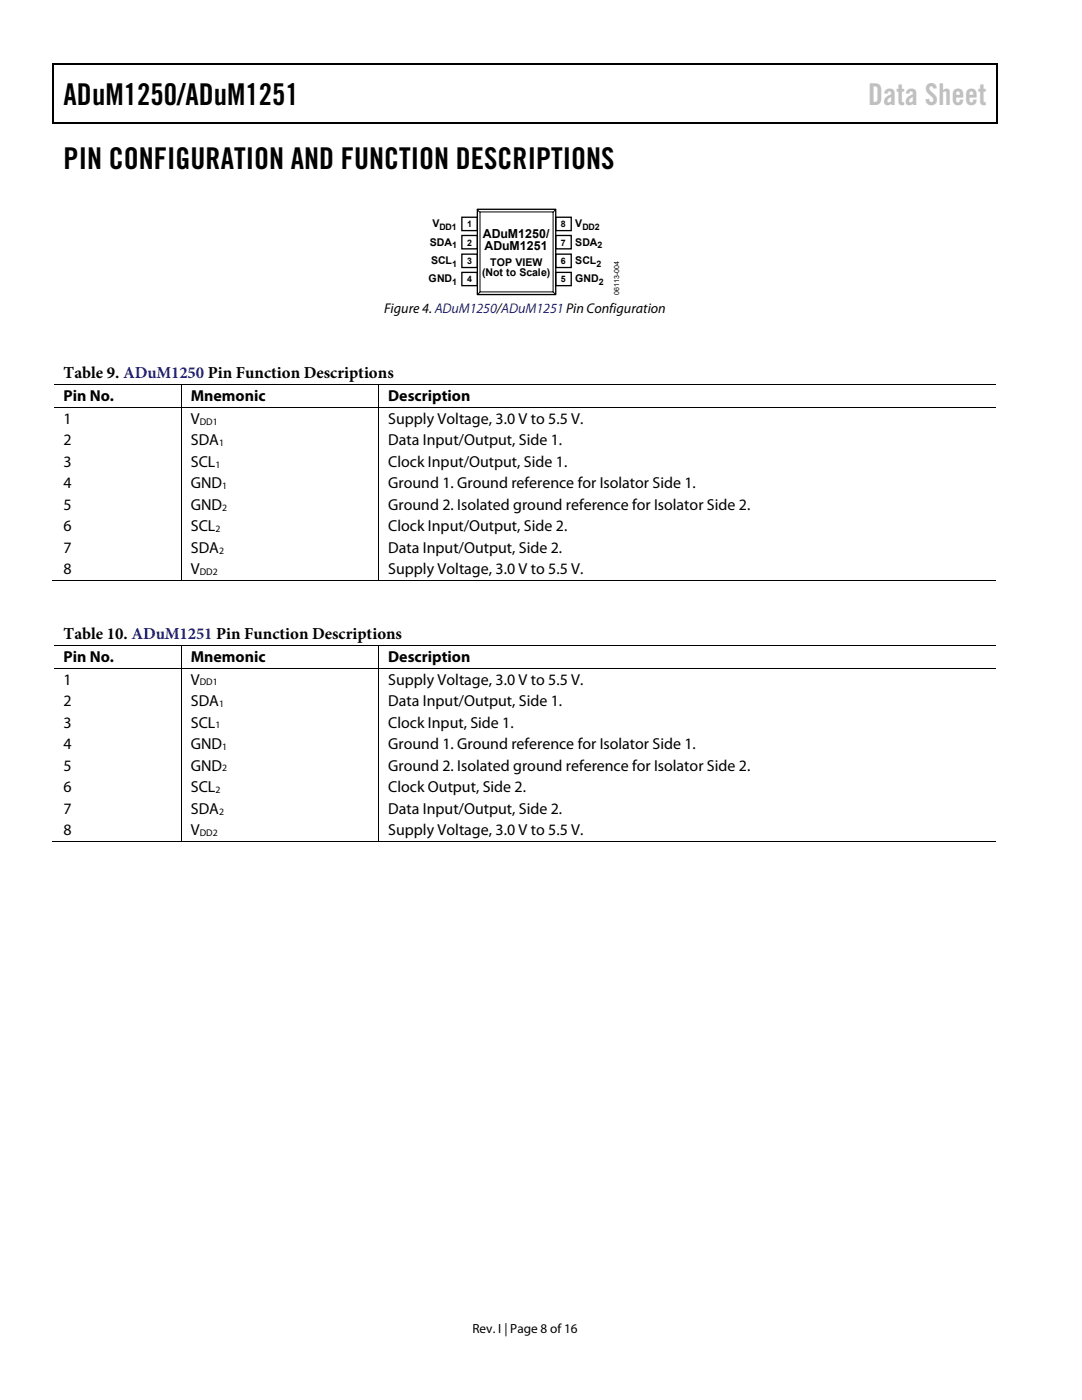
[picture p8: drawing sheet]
<svg xmlns="http://www.w3.org/2000/svg" width="216mm" height="279mm" viewBox="0 0 216 279" stroke-linecap="round" stroke-linejoin="round" font-family="sans-serif">
<defs><g id="words">
<g font-size="6">
<text x="12.7" y="21">ADuM1250/ADuM1251</text>
<text x="12.7" y="33.6">PIN CONFIGURATION AND FUNCTION DESCRIPTIONS</text>
</g>
<text font-size="6" fill="#c0c0c0" x="173.2" y="21">Data Sheet</text>
<g font-size="3.3">
<text x="12.7" y="75.5">Table 9. ADuM1250 Pin Function Descriptions</text>
<text x="12.7" y="127.6">Table 10. ADuM1251 Pin Function Descriptions</text>
</g>
<g font-size="3.2">
<text x="12.7" y="80.1">Pin No.</text>
<text x="38.1" y="80.1">Mnemonic</text>
<text x="77.5" y="80.1">Description</text>
<text x="12.7" y="84.6">1</text>
<text x="12.7" y="88.9">2</text>
<text x="38.1" y="88.9">SDA</text>
<text x="38.1" y="84.6">V</text>
<text x="77.5" y="84.6">Supply Voltage, 3.0 V to 5.5 V.</text>
<text x="77.5" y="88.9">Data Input/Output, Side 1.</text>
<text x="12.7" y="93.2">3</text>
<text x="38.1" y="93.2">SCL</text>
<text x="77.5" y="93.2">Clock Input/Output, Side 1.</text>
<text x="12.7" y="97.5">4</text>
<text x="12.7" y="101.7">5</text>
<text x="38.1" y="97.5">GND</text>
<text x="38.1" y="101.7">GND</text>
<text x="77.5" y="97.5">Ground 1. Ground reference for Isolator Side 1.</text>
<text x="77.5" y="101.7">Ground 2. Isolated ground reference for Isolator Side 2.</text>
<text x="12.7" y="106">6</text>
<text x="38.1" y="106">SCL</text>
<text x="77.5" y="106">Clock Input/Output, Side 2.</text>
<text x="12.7" y="110.3">7</text>
<text x="38.1" y="110.3">SDA</text>
<text x="77.5" y="110.3">Data Input/Output, Side 2.</text>
<text x="12.7" y="114.6">8</text>
<text x="38.1" y="114.6">V</text>
<text x="77.5" y="114.6">Supply Voltage, 3.0 V to 5.5 V.</text>
<text x="12.7" y="132.1">Pin No.</text>
<text x="12.7" y="136.6">1</text>
<text x="38.1" y="132.1">Mnemonic</text>
<text x="38.1" y="136.6">V</text>
<text x="77.5" y="132.1">Description</text>
<text x="77.5" y="136.6">Supply Voltage, 3.0 V to 5.5 V.</text>
<text x="12.7" y="140.9">2</text>
<text x="38.1" y="140.9">SDA</text>
<text x="77.5" y="140.9">Data Input/Output, Side 1.</text>
<text x="12.7" y="145.2">3</text>
<text x="12.7" y="149.5">4</text>
<text x="38.1" y="145.2">SCL</text>
<text x="38.1" y="149.5">GND</text>
<text x="77.5" y="149.5">Ground 1. Ground reference for Isolator Side 1.</text>
<text x="77.5" y="145.2">Clock Input, Side 1.</text>
<text x="12.7" y="153.8">5</text>
<text x="38.1" y="153.8">GND</text>
<text x="77.5" y="153.8">Ground 2. Isolated ground reference for Isolator Side 2.</text>
<text x="12.7" y="158.1">6</text>
<text x="38.1" y="158.1">SCL</text>
<text x="77.5" y="158.1">Clock Output, Side 2.</text>
<text x="12.7" y="162.4">7</text>
<text x="12.7" y="166.7">8</text>
<text x="38.1" y="166.7">V</text>
<text x="38.1" y="162.4">SDA</text>
<text x="77.5" y="162.4">Data Input/Output, Side 2.</text>
<text x="77.5" y="166.7">Supply Voltage, 3.0 V to 5.5 V.</text>
</g>
<text font-size="2.8" x="76.6" y="62.5">Figure 4. ADuM1250/ADuM1251Pin Configuration</text>
<text font-size="2.6" x="94.3" y="266">Rev. I | Page 8 of 16</text>
<g font-size="2.5">
<text x="96.3" y="47.4">ADuM1250/</text>
<text x="96.7" y="49.9">ADuM1251</text>
</g>
<g font-size="2.1">
<text x="86.3" y="45.3">V</text>
<text x="114.8" y="45.3">V</text>
<text x="85.8" y="49">SDA</text>
<text x="86" y="52.7">SCL</text>
<text x="97.8" y="53">TOP VIEW</text>
<text x="114.8" y="49">SDA</text>
<text x="114.8" y="52.7">SCL</text>
<text x="85.5" y="56.4">GND</text>
<text x="96.2" y="55.1">(Not to Scale)</text>
<text x="114.8" y="56.4">GND</text>
</g>
<g font-size="1.9">
<text x="39.9" y="84.7">DD1</text>
<text x="43.7" y="89">1</text>
<text x="43" y="93.3">1</text>
<text x="44.3" y="97.6">1</text>
<text x="44.3" y="101.9">2</text>
<text x="43" y="106.2">2</text>
<text x="43.7" y="110.5">2</text>
<text x="39.9" y="114.8">DD2</text>
<text x="39.9" y="136.8">DD1</text>
<text x="43.7" y="141.1">1</text>
<text x="43" y="145.4">1</text>
<text x="44.3" y="149.7">1</text>
<text x="44.3" y="154">2</text>
<text x="43" y="158.3">2</text>
<text x="39.9" y="166.9">DD2</text>
<text x="43.7" y="162.6">2</text>
</g>
<g font-size="1.8">
<text x="87.7" y="45.8">DD1</text>
<text x="93.2" y="45.3">1</text>
<text x="111.9" y="45.3">8</text>
<text x="116.2" y="45.8">DD2</text>
<text x="90.2" y="49.5">1</text>
<text x="90.2" y="53.2">1</text>
<text x="93.2" y="49">2</text>
<text x="93.2" y="52.7">3</text>
<text x="111.9" y="52.7">6</text>
<text x="111.9" y="49">7</text>
<text x="119" y="53.2">2</text>
<text x="119.3" y="49.5">2</text>
<text x="90.2" y="56.9">1</text>
<text x="93.2" y="56.3">4</text>
<text x="111.9" y="56.3">5</text>
<text x="119.5" y="56.9">2</text>
</g>
<text font-size="1.4" x="123.5" y="58.9" transform="rotate(-90 123.5 58.9)">06113-004</text>
</g></defs>
<path d="M10.5 12.7h.3v1h-.3zM198.8 12.7h.2v1h-.2zM198.8 12.7h.2v.3h-.2zM198.8 24.4h.2v.3h-.2z" fill="#000"/>
<path d="M10.5 12.8h188.3M10.7 13.7v11M198.9 13.7v11M10.5 24.5h188.3" fill="none" stroke="#000" stroke-width=".25"/>
<path d="M92.2 43.4h3v2.6h-3zM92.2 47h3v2.7h-3zM92.2 50.7h3v2.7h-3zM92.2 54.4h3v2.6h-3zM95.2 41.8h15.7v17h-15.7zM110.9 43.4h3.1v2.6h-3.1zM110.9 47h3.1v2.7h-3.1zM110.9 50.7h3.1v2.7h-3.1zM110.9 54.4h3.1v2.6h-3.1z" fill="none" stroke="#000" stroke-width=".26"/>
<g fill="none" stroke="#000" stroke-width=".2">
<path d="M95.2 41.9l.5 .4M95.8 58.3l-.5 .5M95.8 42.3h14.6v16h-14.6zM110.4 58.3l.4 .4M110.8 41.9l-.4 .5M10.8 76.8h188M36.2 76.9v4.3M75.6 76.9v4.3M10.8 81.3h188M36.2 81.4v34.6M75.6 81.4v34.6M10.5 115.9h25.6"/>
<path d="M36.3 115.9h39.2M75.6 115.9h123.2M10.8 128.8h188M10.8 133.4h188M36.2 128.9v4.4M36.2 133.5v34.5M75.6 128.9v4.4M75.6 133.5v34.5M10.5 167.9h25.6M36.3 167.9h39.2M75.6 167.9h123.2"/>
</g>
<use href="#words"/>
</svg>
